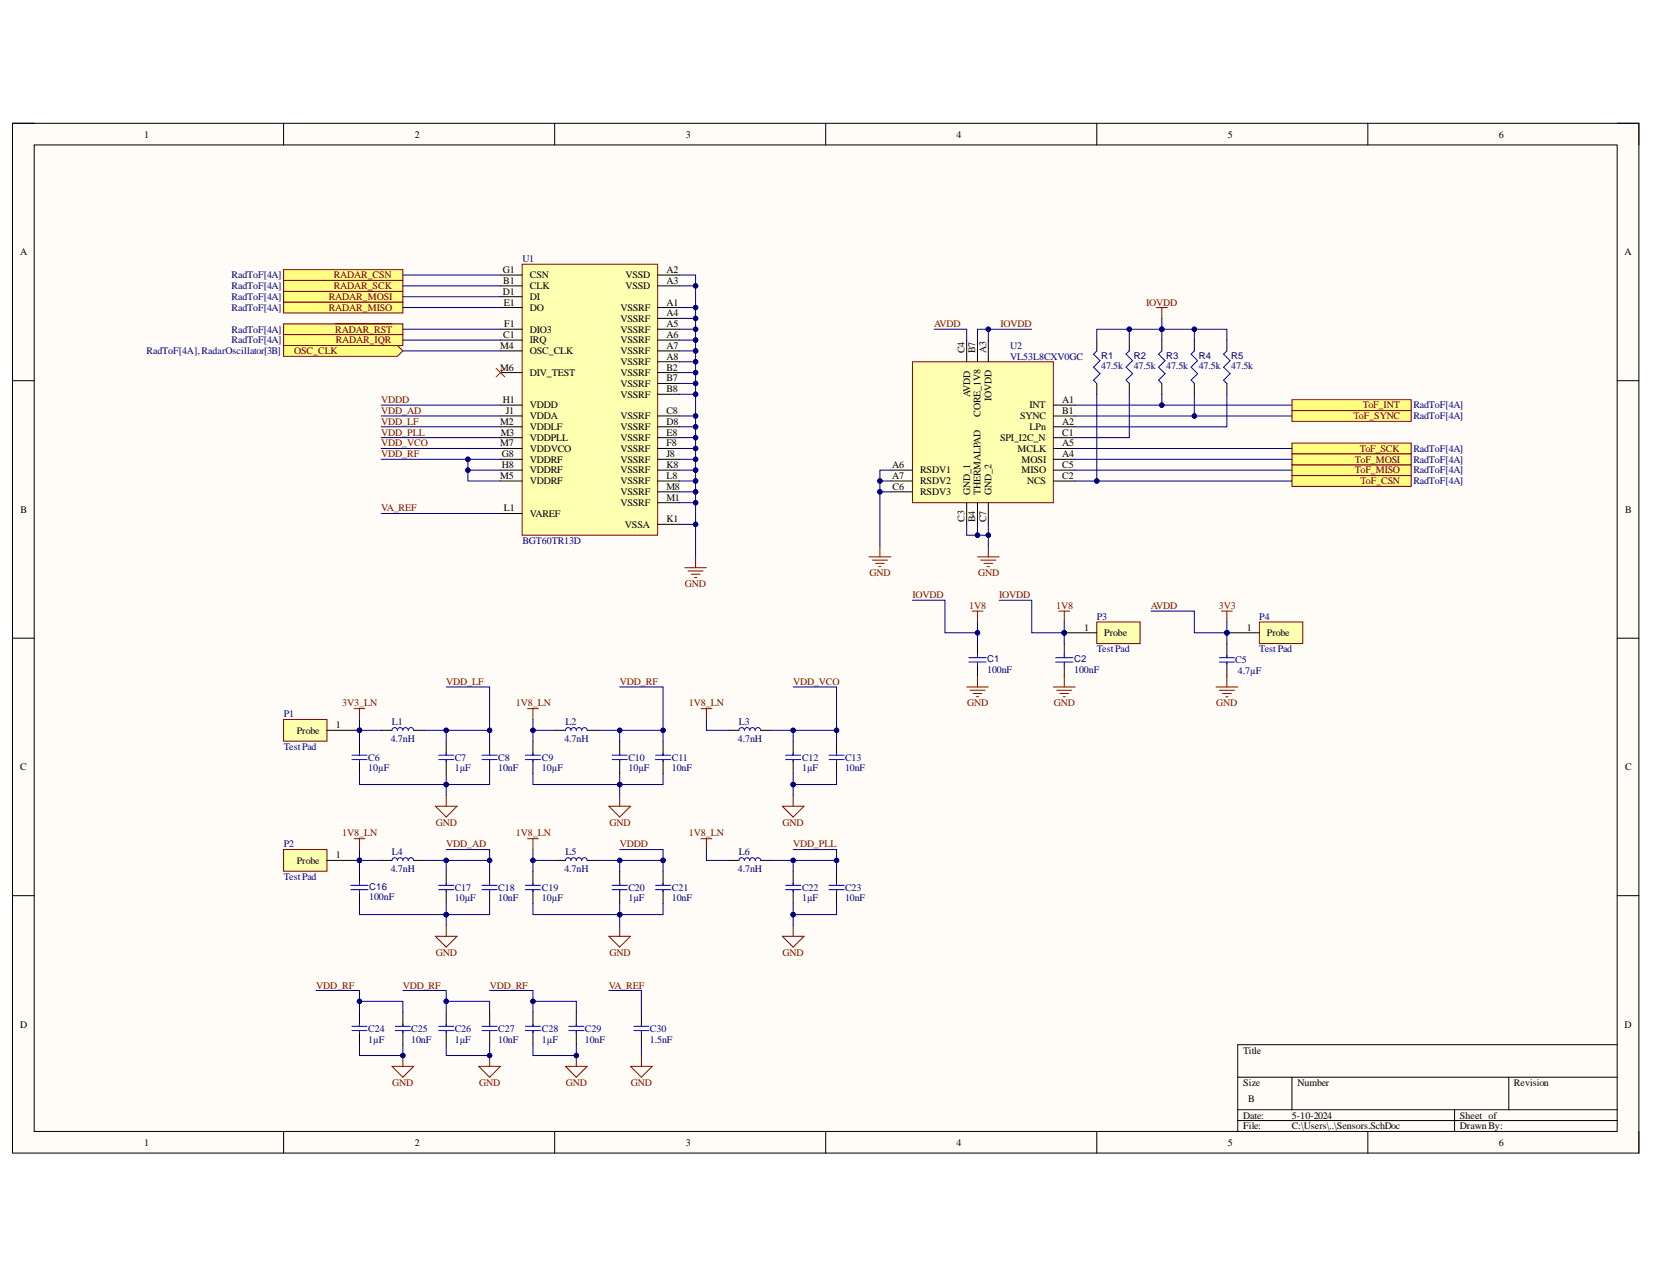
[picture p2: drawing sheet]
<svg xmlns="http://www.w3.org/2000/svg" width="279mm" height="216mm" viewBox="0 0 279 216" stroke-linecap="round" stroke-linejoin="round" font-family="sans-serif">
<defs><g id="words">
<g font-size="1.7">
<text x="24.3" y="23.2">1</text>
<text x="70.1" y="23.2">2</text>
<text x="115.9" y="23.2">3</text>
<text x="161.6" y="23.2">4</text>
<text x="207.4" y="23.2">5</text>
<text x="253.2" y="23.2">6</text>
<text x="3.4" y="43.1">A</text>
<text x="84.9" y="46.1">G1</text>
<text x="85" y="47.9">B1</text>
<text x="89.5" y="47">CSN</text>
<text x="105.6" y="47">VSSD</text>
<text x="112.6" y="46.1">A2</text>
<text x="112.6" y="47.9">A3</text>
<text x="274.4" y="43.1">A</text>
<text x="84.9" y="49.8">D1</text>
<text x="85.1" y="51.6">E1</text>
<text x="89.5" y="48.9">CLK</text>
<text x="89.5" y="50.7">DI</text>
<text x="89.5" y="52.5">DO</text>
<text x="104.8" y="52.5">VSSRF</text>
<text x="105.6" y="48.9">VSSD</text>
<text x="112.6" y="53.4">A4</text>
<text x="112.6" y="51.6">A1</text>
<text x="84.5" y="58.9">M4</text>
<text x="85" y="57.1">C1</text>
<text x="85.2" y="55.3">F1</text>
<text x="89.5" y="58">IRQ</text>
<text x="89.5" y="56.2">DIO3</text>
<text x="89.5" y="59.8">OSC_CLK</text>
<text x="104.8" y="54.3">VSSRF</text>
<text x="104.8" y="56.2">VSSRF</text>
<text x="104.8" y="58">VSSRF</text>
<text x="104.8" y="59.8">VSSRF</text>
<text x="112.6" y="55.3">A5</text>
<text x="112.6" y="57.1">A6</text>
<text x="112.6" y="58.9">A7</text>
<text x="162.9" y="59.7" transform="rotate(-90 162.9 59.7)">C4</text>
<text x="164.7" y="59.7" transform="rotate(-90 164.7 59.7)">B7</text>
<text x="166.6" y="59.7" transform="rotate(-90 166.6 59.7)">A3</text>
<text x="84.5" y="62.6">M6</text>
<text x="89.5" y="63.5">DIV_TEST</text>
<text x="104.8" y="61.7">VSSRF</text>
<text x="104.8" y="63.5">VSSRF</text>
<text x="104.8" y="65.3">VSSRF</text>
<text x="112.6" y="60.8">A8</text>
<text x="112.6" y="62.6">B2</text>
<text x="112.6" y="64.4">B7</text>
<text x="84.5" y="71.8">M2</text>
<text x="84.9" y="68.1">H1</text>
<text x="85.4" y="69.9">J1</text>
<text x="89.5" y="69">VDDD</text>
<text x="89.5" y="70.8">VDDA</text>
<text x="104.8" y="67.2">VSSRF</text>
<text x="104.8" y="70.8">VSSRF</text>
<text x="112.6" y="66.3">B8</text>
<text x="112.6" y="69.9">C8</text>
<text x="112.6" y="71.8">D8</text>
<text x="163.9" y="67.1" transform="rotate(-90 163.9 67.1)">AVDD</text>
<text x="165.7" y="70.4" transform="rotate(-90 165.7 70.4)">CORE_1V8</text>
<text x="167.5" y="67.7" transform="rotate(-90 167.5 67.7)">IOVDD</text>
<text x="172.3" y="70.8">SYNC</text>
<text x="173.9" y="69">INT</text>
<text x="179.4" y="68.1">A1</text>
<text x="179.4" y="71.8">A2</text>
<text x="179.4" y="69.9">B1</text>
<text x="84.5" y="75.4">M7</text>
<text x="84.6" y="73.6">M3</text>
<text x="84.8" y="77.2">G8</text>
<text x="89.5" y="72.7">VDDLF</text>
<text x="89.5" y="74.5">VDDPLL</text>
<text x="89.5" y="76.3">VDDVCO</text>
<text x="104.8" y="76.3">VSSRF</text>
<text x="104.8" y="74.5">VSSRF</text>
<text x="104.8" y="72.7">VSSRF</text>
<text x="112.6" y="77.2">J8</text>
<text x="112.6" y="75.4">F8</text>
<text x="112.6" y="73.6">E8</text>
<text x="168.9" y="74.5">SPI_I2C_N</text>
<text x="171.9" y="76.3">MCLK</text>
<text x="173.9" y="72.7">LPn</text>
<text x="179.4" y="77.2">A4</text>
<text x="179.4" y="75.4">A5</text>
<text x="179.4" y="73.6">C1</text>
<text x="84.5" y="80.9">M5</text>
<text x="84.8" y="79.1">H8</text>
<text x="89.5" y="81.8">VDDRF</text>
<text x="89.5" y="78.2">VDDRF</text>
<text x="89.5" y="80">VDDRF</text>
<text x="104.8" y="83.7">VSSRF</text>
<text x="104.8" y="81.8">VSSRF</text>
<text x="104.8" y="80">VSSRF</text>
<text x="104.8" y="78.2">VSSRF</text>
<text x="112.6" y="82.7">M8</text>
<text x="112.6" y="80.9">L8</text>
<text x="112.6" y="79.1">K8</text>
<text x="150.7" y="79.1">A6</text>
<text x="150.7" y="80.9">A7</text>
<text x="150.8" y="82.7">C6</text>
<text x="155.4" y="80">RSDV1</text>
<text x="155.4" y="81.8">RSDV2</text>
<text x="155.4" y="83.7">RSDV3</text>
<text x="163.9" y="83.7" transform="rotate(-90 163.9 83.7)">GND_1</text>
<text x="165.7" y="83.7" transform="rotate(-90 165.7 83.7)">THERMALPAD</text>
<text x="167.5" y="83.7" transform="rotate(-90 167.5 83.7)">GND_2</text>
<text x="172.6" y="78.2">MOSI</text>
<text x="172.6" y="80">MISO</text>
<text x="173.5" y="81.8">NCS</text>
<text x="179.4" y="80.9">C2</text>
<text x="179.4" y="79.1">C5</text>
<text x="3.5" y="86.6">B</text>
<text x="85.1" y="86.4">L1</text>
<text x="89.5" y="87.3">VAREF</text>
<text x="104.8" y="85.4">VSSRF</text>
<text x="105.6" y="89.2">VSSA</text>
<text x="112.6" y="84.6">M1</text>
<text x="112.6" y="88.2">K1</text>
<text x="162.9" y="88.1" transform="rotate(-90 162.9 88.1)">C3</text>
<text x="164.7" y="88.2" transform="rotate(-90 164.7 88.2)">B4</text>
<text x="166.6" y="88.2" transform="rotate(-90 166.6 88.2)">C7</text>
<text x="274.5" y="86.6">B</text>
<text x="183.1" y="106.6">1</text>
<text x="186.5" y="107.4">Probe</text>
<text x="210.6" y="106.6">1</text>
<text x="214" y="107.4">Probe</text>
<text x="50.1" y="124">Probe</text>
<text x="56.7" y="123.1">1</text>
<text x="3.4" y="130.1">C</text>
<text x="274.5" y="130.1">C</text>
<text x="50.1" y="146">Probe</text>
<text x="56.7" y="145">1</text>
<text x="3.4" y="173.6">D</text>
<text x="274.4" y="173.6">D</text>
<text x="210" y="178">Title</text>
<text x="210" y="183.5">Size</text>
<text x="219.2" y="183.5">Number</text>
<text x="255.7" y="183.5">Revision</text>
<text x="210" y="189">Date:</text>
<text x="210" y="190.7">File:</text>
<text x="210.9" y="186.2">B</text>
<text x="218.2" y="189">5-10-2024</text>
<text x="218.2" y="190.7">C:\Users\..\Sensors.SchDoc</text>
<text x="246.6" y="189">Sheet of</text>
<text x="246.6" y="190.7">DrawnBy:</text>
<text x="24.3" y="193.5">1</text>
<text x="70.1" y="193.5">2</text>
<text x="115.9" y="193.5">3</text>
<text x="161.6" y="193.5">4</text>
<text x="207.4" y="193.5">5</text>
<text x="253.2" y="193.5">6</text>
</g>
<g font-size="1.7" fill="#000080">
<text x="39.1" y="47">RadToF[4A]</text>
<text x="88.2" y="44.3">U1</text>
<text x="39.1" y="52.5">RadToF[4A]</text>
<text x="39.1" y="50.7">RadToF[4A]</text>
<text x="39.1" y="48.9">RadToF[4A]</text>
<text x="24.8" y="59.8">RadToF[4A],RadarOscillator[3B]</text>
<text x="39.1" y="56.2">RadToF[4A]</text>
<text x="39.1" y="58">RadToF[4A]</text>
<text x="170.6" y="58.9">U2</text>
<text x="170.6" y="60.8">VL53L8CXV0GC</text>
<text x="186" y="62.4">47.5k</text>
<text x="191.5" y="62.4">47.5k</text>
<text x="197" y="62.4">47.5k</text>
<text x="202.5" y="62.4">47.5k</text>
<text x="208" y="62.4">47.5k</text>
<text x="238.8" y="70.8">RadToF[4A]</text>
<text x="238.8" y="69">RadToF[4A]</text>
<text x="238.8" y="76.3">RadToF[4A]</text>
<text x="238.8" y="81.8">RadToF[4A]</text>
<text x="238.8" y="80">RadToF[4A]</text>
<text x="238.8" y="78.2">RadToF[4A]</text>
<text x="88.2" y="91.9">BGT60TR13D</text>
<text x="185.3" y="104.7">P3</text>
<text x="212.7" y="104.7">P4</text>
<text x="166.8" y="113.7">100nF</text>
<text x="181.5" y="113.7">100nF</text>
<text x="185.3" y="110.2">Test Pad</text>
<text x="208.7" y="112.1">C5</text>
<text x="209.1" y="113.8">4.7µF</text>
<text x="212.7" y="110.2">Test Pad</text>
<text x="47.9" y="121.2">P1</text>
<text x="66" y="125.4">4.7nH</text>
<text x="66.2" y="122.5">L1</text>
<text x="95.3" y="125.4">4.7nH</text>
<text x="95.5" y="122.5">L2</text>
<text x="124.7" y="125.4">4.7nH</text>
<text x="124.8" y="122.5">L3</text>
<text x="47.9" y="126.7">Test Pad</text>
<text x="62.2" y="130.3">10µF</text>
<text x="62.2" y="128.5">C6</text>
<text x="76.8" y="130.3">1µF</text>
<text x="76.8" y="128.5">C7</text>
<text x="84.2" y="130.3">10nF</text>
<text x="84.2" y="128.5">C8</text>
<text x="91.5" y="130.3">10µF</text>
<text x="91.5" y="128.5">C9</text>
<text x="106.2" y="130.3">10µF</text>
<text x="106.2" y="128.5">C10</text>
<text x="113.5" y="130.3">10nF</text>
<text x="113.5" y="128.5">C11</text>
<text x="135.5" y="130.3">1µF</text>
<text x="135.5" y="128.5">C12</text>
<text x="142.7" y="130.3">10nF</text>
<text x="142.7" y="128.5">C13</text>
<text x="47.9" y="143.2">P2</text>
<text x="47.9" y="148.7">Test Pad</text>
<text x="66" y="147.4">4.7nH</text>
<text x="66.2" y="144.4">L4</text>
<text x="95.3" y="147.4">4.7nH</text>
<text x="95.5" y="144.4">L5</text>
<text x="124.7" y="147.4">4.7nH</text>
<text x="124.8" y="144.4">L6</text>
<text x="62.4" y="152.1">100nF</text>
<text x="76.8" y="152.3">10µF</text>
<text x="76.8" y="150.5">C17</text>
<text x="84.2" y="152.3">10nF</text>
<text x="84.2" y="150.5">C18</text>
<text x="91.5" y="152.3">10µF</text>
<text x="91.5" y="150.5">C19</text>
<text x="106.2" y="152.3">1µF</text>
<text x="106.2" y="150.5">C20</text>
<text x="113.5" y="152.3">10nF</text>
<text x="113.5" y="150.5">C21</text>
<text x="135.5" y="152.3">1µF</text>
<text x="135.5" y="150.5">C22</text>
<text x="142.7" y="152.3">10nF</text>
<text x="142.7" y="150.5">C23</text>
<text x="62.2" y="176.1">1µF</text>
<text x="62.2" y="174.3">C24</text>
<text x="69.5" y="176.1">10nF</text>
<text x="69.5" y="174.3">C25</text>
<text x="76.8" y="176.1">1µF</text>
<text x="76.8" y="174.3">C26</text>
<text x="84.2" y="176.1">10nF</text>
<text x="84.2" y="174.3">C27</text>
<text x="91.5" y="176.1">1µF</text>
<text x="91.5" y="174.3">C28</text>
<text x="98.8" y="176.1">10nF</text>
<text x="98.8" y="174.3">C29</text>
<text x="109.8" y="176.1">1.5nF</text>
<text x="109.8" y="174.3">C30</text>
</g>
<g font-size="1.7" fill="#800000">
<text x="56.4" y="47">RADAR_CSN</text>
<text x="55.5" y="52.5">RADAR_MISO</text>
<text x="55.5" y="50.7">RADAR_MOSI</text>
<text x="56.4" y="48.9">RADAR_SCK</text>
<text x="193.6" y="51.6">IOVDD</text>
<text x="49.7" y="59.8">OSC_CLK</text>
<text x="56.6" y="56.2">RADAR_RST</text>
<text x="56.7" y="58">RADAR_IQR</text>
<text x="157.8" y="55.3">AVDD</text>
<text x="169" y="55.3">IOVDD</text>
<text x="64.4" y="68.1">VDDD</text>
<text x="64.4" y="69.9">VDD_AD</text>
<text x="64.4" y="71.8">VDD_LF</text>
<text x="228.6" y="70.8">ToF_SYNC</text>
<text x="230.2" y="69">ToF_INT</text>
<text x="64.4" y="73.6">VDD_PLL</text>
<text x="64.4" y="75.4">VDD_VCO</text>
<text x="64.4" y="77.2">VDD_RF</text>
<text x="229.7" y="76.3">ToF_SCK</text>
<text x="228.9" y="80">ToF_MISO</text>
<text x="228.9" y="78.2">ToF_MOSI</text>
<text x="229.8" y="81.8">ToF_CSN</text>
<text x="64.4" y="86.4">VA_REF</text>
<text x="115.7" y="99.2">GND</text>
<text x="146.9" y="97.4">GND</text>
<text x="154.2" y="101.1">IOVDD</text>
<text x="165.2" y="97.4">GND</text>
<text x="168.8" y="101.1">IOVDD</text>
<text x="163.7" y="102.9">1V8</text>
<text x="178.4" y="102.9">1V8</text>
<text x="194.4" y="102.9">AVDD</text>
<text x="205.9" y="102.9">3V3</text>
<text x="57.8" y="119.3">3V3_LN</text>
<text x="75.4" y="115.7">VDD_LF</text>
<text x="87.1" y="119.3">1V8_LN</text>
<text x="104.7" y="115.7">VDD_RF</text>
<text x="116.4" y="119.3">1V8_LN</text>
<text x="134" y="115.7">VDD_VCO</text>
<text x="163.4" y="119.3">GND</text>
<text x="178" y="119.3">GND</text>
<text x="205.5" y="119.3">GND</text>
<text x="57.8" y="141.3">1V8_LN</text>
<text x="73.6" y="139.5">GND</text>
<text x="75.4" y="143.2">VDD_AD</text>
<text x="87.1" y="141.3">1V8_LN</text>
<text x="102.9" y="139.5">GND</text>
<text x="104.7" y="143.2">VDDD</text>
<text x="116.4" y="141.3">1V8_LN</text>
<text x="132.2" y="139.5">GND</text>
<text x="134" y="143.2">VDD_PLL</text>
<text x="73.6" y="161.5">GND</text>
<text x="102.9" y="161.5">GND</text>
<text x="132.2" y="161.5">GND</text>
<text x="53.4" y="167">VDD_RF</text>
<text x="68" y="167">VDD_RF</text>
<text x="82.7" y="167">VDD_RF</text>
<text x="102.9" y="167">VA_REF</text>
<text x="66.3" y="183.5">GND</text>
<text x="81" y="183.5">GND</text>
<text x="95.6" y="183.5">GND</text>
<text x="106.6" y="183.5">GND</text>
</g>
<g font-size="1.6" fill="#000080">
<text x="186" y="60.6">R1</text>
<text x="191.5" y="60.6">R2</text>
<text x="197" y="60.6">R3</text>
<text x="202.5" y="60.6">R4</text>
<text x="208" y="60.6">R5</text>
<text x="166.8" y="111.9">C1</text>
<text x="181.5" y="111.9">C2</text>
<text x="62.4" y="150.3">C16</text>
</g>
</g></defs>
<path d="M2.1 20.8h274.7v174h-274.7z" fill-rule="evenodd" fill="#fffcf8"/>
<path d="M2.1 20.8h274.7v174h-274.7z" fill="none" stroke="#000" stroke-width=".17"/>
<path d="M5.8 24.5h267.4v166.6h-267.4z" fill-rule="evenodd" fill="#fffcf8"/>
<g fill="none" stroke="#000" stroke-width=".17">
<path d="M2.1 20.8h3.7M5.8 24.5h267.4v166.6h-267.4zM47.9 20.8v3.7M93.7 20.8v3.7M139.5 20.8v3.7M185.3 20.8v3.7M231.1 20.8v3.7M273.2 20.8h3.6v3.7M2.1 64.3h3.7M273.2 64.3h3.6M2.1 107.8h3.7M273.2 107.8h3.6"/>
<path d="M2.1 151.3h3.7M273.2 151.3h3.6M273.2 176.5h-64.1v14.6M47.9 191.1v3.7M93.7 191.1v3.7M139.5 191.1v3.7M185.3 191.1v3.7M209.1 182h64.1M209.1 187.5h64.1M209.1 189.3h64.1M218.2 182v5.5M231.1 191.1v3.7"/>
<path d="M245.7 187.5v3.6M254.9 182v5.5M276.8 191.1v3.7"/>
</g>
<path d="M88.2 44.6h22.9v45.8h-22.9z" fill-rule="evenodd" fill="#ffffb0"/>
<path d="M88.2 44.6h22.9v45.8h-22.9zM115.7 95.9h3.6M116.2 96.5h2.6M116.8 97h1.4M117.3 97.6h.4M117.5 94.1v1.8" fill="none" stroke="#800000" stroke-width=".17"/>
<g fill="none" stroke="#000" stroke-width=".17">
<path d="M84.5 46.5h3.7M84.5 48.3h3.7M84.5 55.6h3.7M84.5 57.5h3.7M84.5 59.3h3.7M84.5 52h3.7M84.5 50.1h3.7M111.1 46.5h3.7M111.1 48.3h3.7M111.1 53.8h3.7M111.1 55.6h3.7M111.1 57.5h3.7"/>
<path d="M111.1 59.3h3.7M111.1 52h3.7M84.5 62.9h3.7M84.5 70.3h3.7M84.5 79.4h3.7M84.5 77.6h3.7M84.5 75.8h3.7M84.5 73.9h3.7M84.5 72.1h3.7M84.5 68.4h3.7M111.1 61.1h3.7M111.1 62.9h3.7"/>
<path d="M111.1 64.8h3.7M111.1 66.6h3.7M111.1 70.3h3.7M111.1 79.4h3.7M111.1 77.6h3.7M111.1 75.8h3.7M111.1 73.9h3.7M111.1 72.1h3.7M84.5 81.3h3.7M84.5 86.7h3.7M111.1 84.9h3.7M111.1 83.1h3.7"/>
<path d="M111.1 81.3h3.7M111.1 88.6h3.7"/>
</g>
<path d="M83.8 62.2l1.5 1.5M85.3 62.2l-1.5 1.5" fill="none" stroke="#f00" stroke-width=".17"/>
<path d="M154.1 61.1h23.8v23.8h-23.8z" fill-rule="evenodd" fill="#ffffb0"/>
<g fill="none" stroke="#800000" stroke-width=".17">
<path d="M154.1 61.1h23.8v23.8h-23.8zM146.8 94.1h3.7M147.4 94.6h2.5M147.9 95.2h1.5M148.5 95.7h.3M148.6 92.2v1.9M165.1 94.1h3.7M165.7 94.6h2.5M166.2 95.2h1.5M166.8 95.7h.3M167 92.2v1.9M163.3 116.1h3.7"/>
<path d="M163.8 116.6h2.6M164.2 103.2h1.8M164.4 117.2h1.5M164.9 117.7h.4M165.1 103.2v1.9M165.1 114.2v1.9M177.9 116.1h3.7M178.5 116.6h2.6M178.9 103.2h1.8M179 117.2h1.5M179.6 117.7h.4M179.8 103.2v1.9"/>
<path d="M179.8 114.2v1.9M205.4 116.1h3.7M206 116.6h2.5M206.3 103.2h1.9M206.5 117.2h1.5M207.1 117.7h.3M207.2 103.2v1.9M207.2 114.2v1.9M68.1 178.3v1.8M66.2 180.1h3.7l-1.8 1.9z"/>
</g>
<g fill="none" stroke="#000" stroke-width=".17">
<path d="M163.3 57.5v3.6M165.1 57.5v3.6M167 57.5v3.6M185.3 57.5v1.8M190.8 57.5v1.8M196.3 57.5v1.8M201.8 57.5v1.8M207.2 57.5v1.8M150.5 79.4h3.6M177.9 68.4h3.7M177.9 72.1h3.7M177.9 77.6h3.7"/>
<path d="M177.9 75.8h3.7M177.9 79.4h3.7M177.9 70.3h3.7M177.9 73.9h3.7M185.3 64.8v1.8M190.8 64.8v1.8M196.3 64.8v1.8M201.8 64.8v1.8M207.2 64.8v1.8M150.5 81.3h3.6M150.5 83.1h3.6M163.3 84.9v3.7"/>
<path d="M165.1 84.9v3.7M167 84.9v3.7M177.9 81.3h3.7"/>
</g>
<path d="M185.3 59.3l-.6 .5 1.1 1.1-1.1 1.1 1.1 1.1-1.1 1.1 .6 .6M190.8 59.3l-.6 .5 1.1 1.1-1.1 1.1 1.1 1.1-1.1 1.1 .6 .6M196.3 59.3l-.6 .5 1.1 1.1-1.1 1.1 1.1 1.1-1.1 1.1 .6 .6M201.8 59.3l-.6 .5 1.1 1.1-1.1 1.1 1.1 1.1-1.1 1.1 .6 .6M207.2 59.3l-.5 .5 1.1 1.1-1.1 1.1 1.1 1.1-1.1 1.1 .5 .6" fill="none" stroke="#00f" stroke-width=".17"/>
<circle cx="68.1" cy="178.3" r=".37" fill="#000080"/>
<circle cx="68.1" cy="178.3" r=".37" fill="none" stroke="#000080" stroke-width=".17"/>
<path d="M82.7 178.3v1.8M108.4 178.3v1.8M80.9 180.1h3.6l-1.8 1.9zM106.5 180.1h3.7l-1.8 1.9z" fill="none" stroke="#800000" stroke-width=".17"/>
<circle cx="82.7" cy="178.3" r=".37" fill="#000080"/>
<circle cx="82.7" cy="178.3" r=".37" fill="none" stroke="#000080" stroke-width=".17"/>
<path d="M97.4 178.3v1.8M95.5 180.1h3.7l-1.8 1.9z" fill="none" stroke="#800000" stroke-width=".17"/>
<circle cx="97.4" cy="178.3" r=".37" fill="#000080"/>
<circle cx="97.4" cy="178.3" r=".37" fill="none" stroke="#000080" stroke-width=".17"/>
<g fill="none" stroke="#800000" stroke-width=".17">
<path d="M59.8 119.7h1.8M60.7 119.7v1.8M89.1 119.7h1.8M90 119.7v1.8M118.4 119.7h1.9M119.3 119.7v1.8M73.5 136.2h3.7l-1.8 1.8zM75.4 134.4v1.8M102.9 136.2h3.6l-1.8 1.8zM104.7 134.4v1.8M132.2 136.2h3.6l-1.8 1.8zM134 134.4v1.8"/>
<path d="M59.8 141.7h1.8M60.7 141.7v1.8M73.5 158.2h3.7l-1.8 1.8zM75.4 156.3v1.9M89.1 141.7h1.8M90 141.7v1.8M102.9 158.2h3.6l-1.8 1.8zM104.7 156.3v1.9M118.4 141.7h1.9M119.3 141.7v1.8M132.2 158.2h3.6l-1.8 1.8zM134 156.3v1.9"/>
</g>
<path d="M64.4 123.4h1.8M69.9 123.4h1.8M93.7 123.4h1.8M99.2 123.4h1.8M123 123.4h1.8M128.5 123.4h1.8M64.4 145.4h1.8M69.9 145.4h1.8M93.7 145.4h1.8M99.2 145.4h1.8M123 145.4h1.8M128.5 145.4h1.8" fill="none" stroke="#000" stroke-width=".17"/>
<path d="M66.2 123.4a.46 .46 0 0 1 .5-.5 .46 .46 0 0 1 .4 .5 .46 .46 0 0 1 .5-.5 .46 .46 0 0 1 .5 .5 .46 .46 0 0 1 .4-.5 .46 .46 0 0 1 .5 .5 .46 .46 0 0 1 .4-.5 .46 .46 0 0 1 .5 .5M95.5 123.4a.46 .46 0 0 1 .5-.5 .46 .46 0 0 1 .4 .5 .46 .46 0 0 1 .5-.5 .46 .46 0 0 1 .5 .5 .46 .46 0 0 1 .4-.5 .46 .46 0 0 1 .5 .5 .46 .46 0 0 1 .4-.5 .46 .46 0 0 1 .5 .5M124.8 123.4a.46 .46 0 0 1 .5-.5 .46 .46 0 0 1 .4 .5 .46 .46 0 0 1 .5-.5 .46 .46 0 0 1 .5 .5 .46 .46 0 0 1 .4-.5 .46 .46 0 0 1 .5 .5 .46 .46 0 0 1 .4-.5 .46 .46 0 0 1 .5 .5M66.2 145.4a.46 .46 0 0 1 .5-.5 .46 .46 0 0 1 .4 .5 .46 .46 0 0 1 .5-.5 .46 .46 0 0 1 .5 .5 .46 .46 0 0 1 .4-.5 .46 .46 0 0 1 .5 .5 .46 .46 0 0 1 .4-.5 .46 .46 0 0 1 .5 .5M95.5 145.4a.46 .46 0 0 1 .5-.5 .46 .46 0 0 1 .4 .5 .46 .46 0 0 1 .5-.5 .46 .46 0 0 1 .5 .5 .46 .46 0 0 1 .4-.5 .46 .46 0 0 1 .5 .5 .46 .46 0 0 1 .4-.5 .46 .46 0 0 1 .5 .5M124.8 145.4a.46 .46 0 0 1 .5-.5 .46 .46 0 0 1 .4 .5 .46 .46 0 0 1 .5-.5 .46 .46 0 0 1 .5 .5 .46 .46 0 0 1 .4-.5 .46 .46 0 0 1 .5 .5 .46 .46 0 0 1 .4-.5 .46 .46 0 0 1 .5 .5" fill="none" stroke="#00f" stroke-width=".17"/>
<path d="M47.9 54.7h20.2v1.8h-20.2z" fill-rule="evenodd" fill="#ffff80"/>
<path d="M47.9 54.7h20.2v1.8h-20.2zM56.6 54.7h9.6" fill="none" stroke="#800000" stroke-width=".17"/>
<path d="M47.9 56.5h20.2v1.9h-20.2z" fill-rule="evenodd" fill="#ffff80"/>
<path d="M47.9 56.5h20.2v1.9h-20.2z" fill="none" stroke="#800000" stroke-width=".17"/>
<path d="M47.9 45.5h20.2v1.9h-20.2z" fill-rule="evenodd" fill="#ffff80"/>
<path d="M47.9 45.5h20.2v1.9h-20.2z" fill="none" stroke="#800000" stroke-width=".17"/>
<path d="M218.2 69.4h20.2v1.8h-20.2z" fill-rule="evenodd" fill="#ffff80"/>
<path d="M218.2 69.4h20.2v1.8h-20.2z" fill="none" stroke="#800000" stroke-width=".17"/>
<path d="M218.2 67.5h20.2v1.9h-20.2z" fill-rule="evenodd" fill="#ffff80"/>
<path d="M218.2 67.5h20.2v1.9h-20.2z" fill="none" stroke="#800000" stroke-width=".17"/>
<path d="M218.2 80.3h20.2v1.9h-20.2z" fill-rule="evenodd" fill="#ffff80"/>
<path d="M218.2 80.3h20.2v1.9h-20.2z" fill="none" stroke="#800000" stroke-width=".17"/>
<path d="M218.2 74.9h20.2v1.8h-20.2z" fill-rule="evenodd" fill="#ffff80"/>
<path d="M218.2 74.9h20.2v1.8h-20.2z" fill="none" stroke="#800000" stroke-width=".17"/>
<path d="M218.2 78.5h20.2v1.8h-20.2z" fill-rule="evenodd" fill="#ffff80"/>
<path d="M218.2 78.5h20.2v1.8h-20.2z" fill="none" stroke="#800000" stroke-width=".17"/>
<path d="M218.2 76.7h20.2v1.8h-20.2z" fill-rule="evenodd" fill="#ffff80"/>
<path d="M218.2 76.7h20.2v1.8h-20.2z" fill="none" stroke="#800000" stroke-width=".17"/>
<path d="M47.9 51h20.2v1.9h-20.2z" fill-rule="evenodd" fill="#ffff80"/>
<path d="M47.9 51h20.2v1.9h-20.2z" fill="none" stroke="#800000" stroke-width=".17"/>
<path d="M47.9 49.2h20.2v1.8h-20.2z" fill-rule="evenodd" fill="#ffff80"/>
<path d="M47.9 49.2h20.2v1.8h-20.2z" fill="none" stroke="#800000" stroke-width=".17"/>
<path d="M47.9 47.4h20.2v1.8h-20.2z" fill-rule="evenodd" fill="#ffff80"/>
<path d="M47.9 47.4h20.2v1.8h-20.2z" fill="none" stroke="#800000" stroke-width=".17"/>
<path d="M47.9 58.4h19.2l1 .9-1 .9h-19.2z" fill-rule="evenodd" fill="#ffff80"/>
<path d="M47.9 58.4h19.2l1 .9-1 .9h-19.2zM195.3 52h1.9M196.3 52v1.8" fill="none" stroke="#800000" stroke-width=".17"/>
<g fill="none" stroke="#000" stroke-width=".17">
<path d="M165.1 108.7v1.9M165.1 112.4v1.8M179.8 108.7v1.9M179.8 112.4v1.8M207.2 108.7v2.4M207.2 111.8v2.4M60.7 125.2v2.4M60.7 128.3v2.4M75.4 125.2v2.4M75.4 128.3v2.4M82.7 125.2v2.4M82.7 128.3v2.4"/>
<path d="M90 125.2v2.4M90 128.3v2.4M104.7 125.2v2.4M104.7 128.3v2.4M112 125.2v2.4M112 128.3v2.4M134 125.2v2.4M134 128.3v2.4M141.3 125.2v2.4M141.3 128.3v2.4M60.7 147.2v1.8M60.7 150.8v1.9"/>
<path d="M75.4 147.2v2.4M75.4 150.3v2.4M82.7 147.2v2.4M82.7 150.3v2.4M90 147.2v2.4M90 150.3v2.4M104.7 147.2v2.4M104.7 150.3v2.4M112 147.2v2.4M112 150.3v2.4M134 147.2v2.4M134 150.3v2.4"/>
<path d="M141.3 147.2v2.4M141.3 150.3v2.4M60.7 171v2.4M60.7 174.1v2.4M68.1 171v2.4M68.1 174.1v2.4M75.4 171v2.4M75.4 174.1v2.4M82.7 171v2.4M82.7 174.1v2.4M90 171v2.4M90 174.1v2.4"/>
<path d="M97.4 171v2.4M97.4 174.1v2.4M108.4 171v2.4M108.4 174.1v2.4"/>
</g>
<g fill="none" stroke="#00f" stroke-width=".17">
<path d="M163.7 111.1h2.9M163.7 111.8h2.9M165.1 110.6v.5M165.1 111.8v.6M178.3 111.1h2.9M178.3 111.8h2.9M179.8 110.6v.5M179.8 111.8v.6M206 111.1h2.5M206 111.8h2.5M207.2 110.7v.4M207.2 111.8v.4"/>
<path d="M59.4 127.6h2.6M59.4 128.3h2.6M60.7 127.2v.4M60.7 128.3v.4M74.1 127.6h2.6M74.1 128.3h2.6M75.4 127.2v.4M75.4 128.3v.4M81.4 127.6h2.6M81.4 128.3h2.6M82.7 127.2v.4M82.7 128.3v.4"/>
<path d="M88.7 127.6h2.6M88.7 128.3h2.6M90 127.2v.4M90 128.3v.4M103.4 127.6h2.6M103.4 128.3h2.6M104.7 127.2v.4M104.7 128.3v.4M110.7 127.6h2.6M110.7 128.3h2.6M112 127.2v.4M112 128.3v.4"/>
<path d="M132.7 127.6h2.6M132.7 128.3h2.6M134 127.2v.4M134 128.3v.4M140 127.6h2.6M140 128.3h2.6M141.3 127.2v.4M141.3 128.3v.4M59.3 149.6h2.9M59.3 150.3h2.9M60.7 149v.6M60.7 150.3v.5"/>
<path d="M74.1 149.6h2.6M74.1 150.3h2.6M75.4 149.2v.4M75.4 150.3v.4M81.4 149.6h2.6M81.4 150.3h2.6M82.7 149.2v.4M82.7 150.3v.4M88.7 149.6h2.6M88.7 150.3h2.6M90 149.2v.4M90 150.3v.4"/>
<path d="M103.4 149.6h2.6M103.4 150.3h2.6M104.7 149.2v.4M104.7 150.3v.4M110.7 149.6h2.6M110.7 150.3h2.6M112 149.2v.4M112 150.3v.4M132.7 149.6h2.6M132.7 150.3h2.6M134 149.2v.4M134 150.3v.4"/>
<path d="M140 149.6h2.6M140 150.3h2.6M141.3 149.2v.4M141.3 150.3v.4M59.4 173.4h2.6M59.4 174.1h2.6M60.7 173v.4M60.7 174.1v.4M66.8 173.4h2.5M66.8 174.1h2.5M68.1 173v.4M68.1 174.1v.4"/>
<path d="M74.1 173.4h2.6M74.1 174.1h2.6M75.4 173v.4M75.4 174.1v.4M81.4 173.4h2.6M81.4 174.1h2.6M82.7 173v.4M82.7 174.1v.4M88.8 173.4h2.5M88.8 174.1h2.5M90 173v.4M90 174.1v.4"/>
<path d="M96.1 173.4h2.5M96.1 174.1h2.5M97.4 173v.4M97.4 174.1v.4M107.1 173.4h2.5M107.1 174.1h2.5M108.4 173v.4M108.4 174.1v.4"/>
</g>
<circle cx="60.7" cy="123.4" r=".37" fill="#000080"/>
<circle cx="60.7" cy="123.4" r=".37" fill="none" stroke="#000080" stroke-width=".17"/>
<path d="M47.9 121.5h7.3v3.7h-7.3z" fill-rule="evenodd" fill="#ffffb0"/>
<path d="M47.9 121.5h7.3v3.7h-7.3z" fill="none" stroke="#800000" stroke-width=".17"/>
<path d="M55.2 123.4h5.5" fill="none" stroke="#000" stroke-width=".17"/>
<circle cx="60.7" cy="123.4" r=".37" fill="#000080"/>
<circle cx="60.7" cy="123.4" r=".37" fill="none" stroke="#000080" stroke-width=".17"/>
<circle cx="60.7" cy="145.4" r=".37" fill="#000080"/>
<circle cx="60.7" cy="145.4" r=".37" fill="none" stroke="#000080" stroke-width=".17"/>
<path d="M47.9 143.5h7.3v3.7h-7.3z" fill-rule="evenodd" fill="#ffffb0"/>
<path d="M47.9 143.5h7.3v3.7h-7.3z" fill="none" stroke="#800000" stroke-width=".17"/>
<path d="M55.2 145.4h5.5" fill="none" stroke="#000" stroke-width=".17"/>
<circle cx="60.7" cy="145.4" r=".37" fill="#000080"/>
<circle cx="60.7" cy="145.4" r=".37" fill="none" stroke="#000080" stroke-width=".17"/>
<circle cx="207.3" cy="106.9" r=".37" fill="#000080"/>
<circle cx="207.3" cy="106.9" r=".37" fill="none" stroke="#000080" stroke-width=".17"/>
<path d="M212.7 105.1h7.4v3.6h-7.4z" fill-rule="evenodd" fill="#ffffb0"/>
<path d="M212.7 105.1h7.4v3.6h-7.4z" fill="none" stroke="#800000" stroke-width=".17"/>
<path d="M207.2 106.9h5.5" fill="none" stroke="#000" stroke-width=".17"/>
<circle cx="207.3" cy="106.9" r=".37" fill="#000080"/>
<circle cx="207.3" cy="106.9" r=".37" fill="none" stroke="#000080" stroke-width=".17"/>
<circle cx="179.8" cy="106.9" r=".37" fill="#000080"/>
<circle cx="179.8" cy="106.9" r=".37" fill="none" stroke="#000080" stroke-width=".17"/>
<path d="M185.3 105.1h7.3v3.6h-7.3z" fill-rule="evenodd" fill="#ffffb0"/>
<path d="M185.3 105.1h7.3v3.6h-7.3z" fill="none" stroke="#800000" stroke-width=".17"/>
<path d="M179.8 106.9h5.5" fill="none" stroke="#000" stroke-width=".17"/>
<circle cx="179.8" cy="106.9" r=".37" fill="#000080"/>
<g fill="none" stroke="#000080" stroke-width=".17">
<path d="M114.8 88.6h2.7"/>
<circle cx="179.8" cy="106.9" r=".37"/>
</g>
<circle cx="117.5" cy="88.6" r=".37" fill="#000080"/>
<g fill="none" stroke="#000080" stroke-width=".17">
<path d="M114.8 84.9h2.7"/>
<circle cx="117.5" cy="88.6" r=".37"/>
</g>
<circle cx="117.5" cy="84.9" r=".37" fill="#000080"/>
<g fill="none" stroke="#000080" stroke-width=".17">
<path d="M114.8 83.1h2.7"/>
<circle cx="117.5" cy="84.9" r=".37"/>
</g>
<circle cx="117.5" cy="83.1" r=".37" fill="#000080"/>
<g fill="none" stroke="#000080" stroke-width=".17">
<path d="M114.8 81.3h2.7"/>
<circle cx="117.5" cy="83.1" r=".37"/>
</g>
<circle cx="117.5" cy="81.3" r=".37" fill="#000080"/>
<g fill="none" stroke="#000080" stroke-width=".17">
<path d="M114.8 79.4h2.7"/>
<circle cx="117.5" cy="81.3" r=".37"/>
</g>
<circle cx="117.5" cy="79.4" r=".37" fill="#000080"/>
<g fill="none" stroke="#000080" stroke-width=".17">
<path d="M114.8 77.6h2.7"/>
<circle cx="117.5" cy="79.4" r=".37"/>
</g>
<circle cx="117.5" cy="77.6" r=".37" fill="#000080"/>
<g fill="none" stroke="#000080" stroke-width=".17">
<path d="M114.8 75.8h2.7"/>
<circle cx="117.5" cy="77.6" r=".37"/>
</g>
<circle cx="117.5" cy="75.8" r=".37" fill="#000080"/>
<g fill="none" stroke="#000080" stroke-width=".17">
<path d="M114.8 73.9h2.7"/>
<circle cx="117.5" cy="75.8" r=".37"/>
</g>
<circle cx="117.5" cy="73.9" r=".37" fill="#000080"/>
<g fill="none" stroke="#000080" stroke-width=".17">
<path d="M114.8 72.1h2.7"/>
<circle cx="117.5" cy="73.9" r=".37"/>
</g>
<circle cx="117.5" cy="72.1" r=".37" fill="#000080"/>
<g fill="none" stroke="#000080" stroke-width=".17">
<path d="M114.8 70.3h2.7"/>
<circle cx="117.5" cy="72.1" r=".37"/>
</g>
<circle cx="117.5" cy="70.3" r=".37" fill="#000080"/>
<g fill="none" stroke="#000080" stroke-width=".17">
<path d="M114.8 48.3h2.7"/>
<circle cx="117.5" cy="70.3" r=".37"/>
</g>
<circle cx="117.5" cy="48.3" r=".37" fill="#000080"/>
<g fill="none" stroke="#000080" stroke-width=".17">
<path d="M114.8 52h2.7"/>
<circle cx="117.5" cy="48.3" r=".37"/>
</g>
<circle cx="117.5" cy="52" r=".37" fill="#000080"/>
<g fill="none" stroke="#000080" stroke-width=".17">
<path d="M114.8 53.8h2.7"/>
<circle cx="117.5" cy="52" r=".37"/>
</g>
<circle cx="117.5" cy="53.8" r=".37" fill="#000080"/>
<g fill="none" stroke="#000080" stroke-width=".17">
<path d="M114.8 55.6h2.7"/>
<circle cx="117.5" cy="53.8" r=".37"/>
</g>
<circle cx="117.5" cy="55.6" r=".37" fill="#000080"/>
<g fill="none" stroke="#000080" stroke-width=".17">
<path d="M114.8 57.5h2.7"/>
<circle cx="117.5" cy="55.6" r=".37"/>
</g>
<circle cx="117.5" cy="57.5" r=".37" fill="#000080"/>
<g fill="none" stroke="#000080" stroke-width=".17">
<path d="M114.8 59.3h2.7"/>
<circle cx="117.5" cy="57.5" r=".37"/>
</g>
<circle cx="117.5" cy="59.3" r=".37" fill="#000080"/>
<g fill="none" stroke="#000080" stroke-width=".17">
<path d="M114.8 61.1h2.7"/>
<circle cx="117.5" cy="59.3" r=".37"/>
</g>
<circle cx="117.5" cy="61.1" r=".37" fill="#000080"/>
<g fill="none" stroke="#000080" stroke-width=".17">
<path d="M114.8 62.9h2.7"/>
<circle cx="117.5" cy="61.1" r=".37"/>
</g>
<circle cx="117.5" cy="62.9" r=".37" fill="#000080"/>
<g fill="none" stroke="#000080" stroke-width=".17">
<path d="M114.8 64.8h2.7"/>
<circle cx="117.5" cy="62.9" r=".37"/>
</g>
<circle cx="117.5" cy="64.8" r=".37" fill="#000080"/>
<g fill="none" stroke="#000080" stroke-width=".17">
<path d="M114.8 66.6h2.7"/>
<circle cx="117.5" cy="64.8" r=".37"/>
</g>
<circle cx="117.5" cy="66.6" r=".37" fill="#000080"/>
<g fill="none" stroke="#000080" stroke-width=".17">
<path d="M64.4 68.4h20.1M64.4 70.3h20.1M64.4 72.1h20.1M64.4 73.9h20.1M64.4 75.8h20.1M79 77.6v1.8h5.5M64.4 86.7h20.1"/>
<circle cx="117.5" cy="66.6" r=".37"/>
</g>
<circle cx="79" cy="77.6" r=".37" fill="#000080"/>
<circle cx="79" cy="77.6" r=".37" fill="none" stroke="#000080" stroke-width=".17"/>
<circle cx="79" cy="79.4" r=".37" fill="#000080"/>
<g fill="none" stroke="#000080" stroke-width=".17">
<path d="M79 79.4v1.9h5.5"/>
<circle cx="79" cy="79.4" r=".37"/>
</g>
<circle cx="79" cy="79.4" r=".37" fill="#000080"/>
<g fill="none" stroke="#000080" stroke-width=".17">
<path d="M68.1 59.3h16.4M181.6 75.8h36.6M181.6 77.6h36.6M148.6 81.3h1.9"/>
<circle cx="79" cy="79.4" r=".37"/>
</g>
<circle cx="148.6" cy="81.3" r=".37" fill="#000080"/>
<g fill="none" stroke="#000080" stroke-width=".17">
<path d="M148.6 83.1h1.9"/>
<circle cx="148.6" cy="81.3" r=".37"/>
</g>
<circle cx="148.6" cy="83.1" r=".37" fill="#000080"/>
<g fill="none" stroke="#000080" stroke-width=".17">
<path d="M185.3 66.6v14.7"/>
<circle cx="148.6" cy="83.1" r=".37"/>
</g>
<circle cx="185.3" cy="81.3" r=".37" fill="#000080"/>
<g fill="none" stroke="#000080" stroke-width=".17">
<path d="M196.3 66.6v1.8"/>
<circle cx="185.3" cy="81.3" r=".37"/>
</g>
<circle cx="196.3" cy="68.4" r=".37" fill="#000080"/>
<g fill="none" stroke="#000080" stroke-width=".17">
<path d="M201.8 66.6v3.7"/>
<circle cx="196.3" cy="68.4" r=".37"/>
</g>
<circle cx="201.8" cy="70.3" r=".36" fill="#000080"/>
<g fill="none" stroke="#000080" stroke-width=".17">
<path d="M190.8 55.6v1.9"/>
<circle cx="201.8" cy="70.3" r=".36"/>
</g>
<circle cx="190.8" cy="55.6" r=".37" fill="#000080"/>
<g fill="none" stroke="#000080" stroke-width=".17">
<path d="M196.3 55.6v1.9"/>
<circle cx="190.8" cy="55.6" r=".37"/>
</g>
<circle cx="196.3" cy="55.6" r=".37" fill="#000080"/>
<g fill="none" stroke="#000080" stroke-width=".17">
<path d="M201.8 55.6v1.9"/>
<circle cx="196.3" cy="55.6" r=".37"/>
</g>
<circle cx="201.8" cy="55.6" r=".36" fill="#000080"/>
<g fill="none" stroke="#000080" stroke-width=".17">
<path d="M196.3 53.8v1.8"/>
<circle cx="201.8" cy="55.6" r=".36"/>
</g>
<circle cx="196.3" cy="55.6" r=".37" fill="#000080"/>
<g fill="none" stroke="#000080" stroke-width=".17">
<path d="M190.8 66.6v7.3h-9.2M207.2 66.6v5.5h-25.6M165.1 105.1v3.6"/>
<circle cx="196.3" cy="55.6" r=".37"/>
</g>
<circle cx="165.1" cy="106.9" r=".37" fill="#000080"/>
<g fill="none" stroke="#000080" stroke-width=".17">
<path d="M179.8 105.1v3.6"/>
<circle cx="165.1" cy="106.9" r=".37"/>
</g>
<circle cx="179.8" cy="106.9" r=".37" fill="#000080"/>
<g fill="none" stroke="#000080" stroke-width=".17">
<path d="M181.6 81.3h36.6"/>
<circle cx="179.8" cy="106.9" r=".37"/>
</g>
<circle cx="185.3" cy="81.3" r=".37" fill="#000080"/>
<g fill="none" stroke="#000080" stroke-width=".17">
<path d="M181.6 70.3h36.6"/>
<circle cx="185.3" cy="81.3" r=".37"/>
</g>
<circle cx="201.8" cy="70.3" r=".36" fill="#000080"/>
<g fill="none" stroke="#000080" stroke-width=".17">
<path d="M181.6 68.4h36.6"/>
<circle cx="201.8" cy="70.3" r=".36"/>
</g>
<circle cx="196.3" cy="68.4" r=".37" fill="#000080"/>
<g fill="none" stroke="#000080" stroke-width=".17">
<path d="M185.3 57.5v-1.9h21.9v1.9"/>
<circle cx="196.3" cy="68.4" r=".37"/>
</g>
<circle cx="190.8" cy="55.6" r=".37" fill="#000080"/>
<circle cx="190.8" cy="55.6" r=".37" fill="none" stroke="#000080" stroke-width=".17"/>
<circle cx="196.3" cy="55.6" r=".37" fill="#000080"/>
<circle cx="196.3" cy="55.6" r=".37" fill="none" stroke="#000080" stroke-width=".17"/>
<circle cx="201.8" cy="55.6" r=".36" fill="#000080"/>
<g fill="none" stroke="#000080" stroke-width=".17">
<path d="M167 88.6v3.6"/>
<circle cx="201.8" cy="55.6" r=".36"/>
</g>
<circle cx="167" cy="90.4" r=".37" fill="#000080"/>
<g fill="none" stroke="#000080" stroke-width=".17">
<path d="M165.1 88.6v1.8"/>
<circle cx="167" cy="90.4" r=".37"/>
</g>
<circle cx="165.1" cy="90.4" r=".37" fill="#000080"/>
<g fill="none" stroke="#000080" stroke-width=".17">
<path d="M181.6 79.4h36.6M163.3 88.6v1.8h3.7"/>
<circle cx="165.1" cy="90.4" r=".37"/>
</g>
<circle cx="165.1" cy="90.4" r=".37" fill="#000080"/>
<circle cx="165.1" cy="90.4" r=".37" fill="none" stroke="#000080" stroke-width=".17"/>
<circle cx="167" cy="90.4" r=".37" fill="#000080"/>
<g fill="none" stroke="#000080" stroke-width=".17">
<path d="M150.5 79.4h-1.9v12.8"/>
<circle cx="167" cy="90.4" r=".37"/>
</g>
<circle cx="148.6" cy="81.3" r=".37" fill="#000080"/>
<circle cx="148.6" cy="81.3" r=".37" fill="none" stroke="#000080" stroke-width=".17"/>
<circle cx="148.6" cy="83.1" r=".37" fill="#000080"/>
<g fill="none" stroke="#000080" stroke-width=".17">
<path d="M60.7 171v-1.8h7.4v1.8"/>
<circle cx="148.6" cy="83.1" r=".37"/>
</g>
<circle cx="60.7" cy="169.2" r=".37" fill="#000080"/>
<g fill="none" stroke="#000080" stroke-width=".17">
<path d="M60.7 176.5v1.8h7.4v-1.8M108.4 176.5v1.8"/>
<circle cx="60.7" cy="169.2" r=".37"/>
</g>
<circle cx="68.1" cy="178.3" r=".37" fill="#000080"/>
<g fill="none" stroke="#000080" stroke-width=".17">
<path d="M75.4 171v-1.8h7.3v1.8"/>
<circle cx="68.1" cy="178.3" r=".37"/>
</g>
<circle cx="75.4" cy="169.2" r=".37" fill="#000080"/>
<g fill="none" stroke="#000080" stroke-width=".17">
<path d="M75.4 176.5v1.8h7.3v-1.8"/>
<circle cx="75.4" cy="169.2" r=".37"/>
</g>
<circle cx="82.7" cy="178.3" r=".37" fill="#000080"/>
<g fill="none" stroke="#000080" stroke-width=".17">
<path d="M90 171v-1.8h7.4v1.8"/>
<circle cx="82.7" cy="178.3" r=".37"/>
</g>
<circle cx="90" cy="169.2" r=".37" fill="#000080"/>
<g fill="none" stroke="#000080" stroke-width=".17">
<path d="M90 176.5v1.8h7.4v-1.8"/>
<circle cx="90" cy="169.2" r=".37"/>
</g>
<circle cx="97.4" cy="178.3" r=".37" fill="#000080"/>
<g fill="none" stroke="#000080" stroke-width=".17">
<path d="M60.7 123.4h3.7"/>
<circle cx="97.4" cy="178.3" r=".37"/>
</g>
<circle cx="60.7" cy="123.4" r=".37" fill="#000080"/>
<g fill="none" stroke="#000080" stroke-width=".17">
<path d="M71.7 123.4h3.7v1.8"/>
<circle cx="60.7" cy="123.4" r=".37"/>
</g>
<circle cx="75.4" cy="123.4" r=".37" fill="#000080"/>
<g fill="none" stroke="#000080" stroke-width=".17">
<path d="M75.4 123.4h7.3v1.8"/>
<circle cx="75.4" cy="123.4" r=".37"/>
</g>
<circle cx="75.4" cy="123.4" r=".37" fill="#000080"/>
<circle cx="75.4" cy="123.4" r=".37" fill="none" stroke="#000080" stroke-width=".17"/>
<circle cx="82.7" cy="123.4" r=".37" fill="#000080"/>
<g fill="none" stroke="#000080" stroke-width=".17">
<path d="M60.7 130.7v1.8h22v-1.8"/>
<circle cx="82.7" cy="123.4" r=".37"/>
</g>
<circle cx="75.4" cy="132.5" r=".37" fill="#000080"/>
<g fill="none" stroke="#000080" stroke-width=".17">
<path d="M75.4 130.7v1.8"/>
<circle cx="75.4" cy="132.5" r=".37"/>
</g>
<circle cx="75.4" cy="132.5" r=".37" fill="#000080"/>
<g fill="none" stroke="#000080" stroke-width=".17">
<path d="M75.4 132.5v1.9"/>
<circle cx="75.4" cy="132.5" r=".37"/>
</g>
<circle cx="75.4" cy="132.5" r=".37" fill="#000080"/>
<g fill="none" stroke="#000080" stroke-width=".17">
<path d="M90 121.5v3.7"/>
<circle cx="75.4" cy="132.5" r=".37"/>
</g>
<circle cx="90" cy="123.4" r=".37" fill="#000080"/>
<g fill="none" stroke="#000080" stroke-width=".17">
<path d="M90 123.4h3.7"/>
<circle cx="90" cy="123.4" r=".37"/>
</g>
<circle cx="90" cy="123.4" r=".37" fill="#000080"/>
<g fill="none" stroke="#000080" stroke-width=".17">
<path d="M104.7 123.4h7.3v1.8"/>
<circle cx="90" cy="123.4" r=".37"/>
</g>
<circle cx="104.7" cy="123.4" r=".37" fill="#000080"/>
<circle cx="104.7" cy="123.4" r=".37" fill="none" stroke="#000080" stroke-width=".17"/>
<circle cx="112" cy="123.4" r=".37" fill="#000080"/>
<g fill="none" stroke="#000080" stroke-width=".17">
<path d="M90 130.7v1.8h22v-1.8"/>
<circle cx="112" cy="123.4" r=".37"/>
</g>
<circle cx="104.7" cy="132.5" r=".37" fill="#000080"/>
<g fill="none" stroke="#000080" stroke-width=".17">
<path d="M104.7 130.7v1.8"/>
<circle cx="104.7" cy="132.5" r=".37"/>
</g>
<circle cx="104.7" cy="132.5" r=".37" fill="#000080"/>
<g fill="none" stroke="#000080" stroke-width=".17">
<path d="M104.7 132.5v1.9"/>
<circle cx="104.7" cy="132.5" r=".37"/>
</g>
<circle cx="104.7" cy="132.5" r=".37" fill="#000080"/>
<g fill="none" stroke="#000080" stroke-width=".17">
<path d="M134 123.4h7.3v1.8"/>
<circle cx="104.7" cy="132.5" r=".37"/>
</g>
<circle cx="134" cy="123.4" r=".36" fill="#000080"/>
<circle cx="134" cy="123.4" r=".36" fill="none" stroke="#000080" stroke-width=".17"/>
<circle cx="141.3" cy="123.4" r=".36" fill="#000080"/>
<g fill="none" stroke="#000080" stroke-width=".17">
<path d="M134 130.7v1.8"/>
<circle cx="141.3" cy="123.4" r=".36"/>
</g>
<circle cx="134" cy="132.5" r=".37" fill="#000080"/>
<g fill="none" stroke="#000080" stroke-width=".17">
<path d="M134 132.5v1.9"/>
<circle cx="134" cy="132.5" r=".37"/>
</g>
<circle cx="134" cy="132.5" r=".37" fill="#000080"/>
<g fill="none" stroke="#000080" stroke-width=".17">
<path d="M141.3 130.7v1.8h-7.3"/>
<circle cx="134" cy="132.5" r=".37"/>
</g>
<circle cx="134" cy="132.5" r=".37" fill="#000080"/>
<g fill="none" stroke="#000080" stroke-width=".17">
<path d="M60.7 143.5v3.7"/>
<circle cx="134" cy="132.5" r=".37"/>
</g>
<circle cx="60.7" cy="145.4" r=".37" fill="#000080"/>
<g fill="none" stroke="#000080" stroke-width=".17">
<path d="M75.4 145.4h7.3v1.8"/>
<circle cx="60.7" cy="145.4" r=".37"/>
</g>
<circle cx="75.4" cy="145.4" r=".37" fill="#000080"/>
<circle cx="75.4" cy="145.4" r=".37" fill="none" stroke="#000080" stroke-width=".17"/>
<circle cx="82.7" cy="145.4" r=".37" fill="#000080"/>
<g fill="none" stroke="#000080" stroke-width=".17">
<path d="M60.7 152.7v1.8h22v-1.8"/>
<circle cx="82.7" cy="145.4" r=".37"/>
</g>
<circle cx="75.4" cy="154.5" r=".37" fill="#000080"/>
<g fill="none" stroke="#000080" stroke-width=".17">
<path d="M75.4 152.7v1.8"/>
<circle cx="75.4" cy="154.5" r=".37"/>
</g>
<circle cx="75.4" cy="154.5" r=".37" fill="#000080"/>
<g fill="none" stroke="#000080" stroke-width=".17">
<path d="M75.4 154.5v1.8"/>
<circle cx="75.4" cy="154.5" r=".37"/>
</g>
<circle cx="75.4" cy="154.5" r=".37" fill="#000080"/>
<g fill="none" stroke="#000080" stroke-width=".17">
<path d="M90 143.5v3.7"/>
<circle cx="75.4" cy="154.5" r=".37"/>
</g>
<circle cx="90" cy="145.4" r=".37" fill="#000080"/>
<g fill="none" stroke="#000080" stroke-width=".17">
<path d="M104.7 145.4h7.3v1.8"/>
<circle cx="90" cy="145.4" r=".37"/>
</g>
<circle cx="104.7" cy="145.4" r=".37" fill="#000080"/>
<circle cx="104.7" cy="145.4" r=".37" fill="none" stroke="#000080" stroke-width=".17"/>
<circle cx="112" cy="145.4" r=".37" fill="#000080"/>
<g fill="none" stroke="#000080" stroke-width=".17">
<path d="M90 152.7v1.8h22v-1.8"/>
<circle cx="112" cy="145.4" r=".37"/>
</g>
<circle cx="104.7" cy="154.5" r=".37" fill="#000080"/>
<g fill="none" stroke="#000080" stroke-width=".17">
<path d="M104.7 152.7v1.8"/>
<circle cx="104.7" cy="154.5" r=".37"/>
</g>
<circle cx="104.7" cy="154.5" r=".37" fill="#000080"/>
<g fill="none" stroke="#000080" stroke-width=".17">
<path d="M104.7 154.5v1.8"/>
<circle cx="104.7" cy="154.5" r=".37"/>
</g>
<circle cx="104.7" cy="154.5" r=".37" fill="#000080"/>
<g fill="none" stroke="#000080" stroke-width=".17">
<path d="M134 145.4h7.3v1.8"/>
<circle cx="104.7" cy="154.5" r=".37"/>
</g>
<circle cx="134" cy="145.4" r=".37" fill="#000080"/>
<circle cx="134" cy="145.4" r=".37" fill="none" stroke="#000080" stroke-width=".17"/>
<circle cx="141.3" cy="145.4" r=".37" fill="#000080"/>
<g fill="none" stroke="#000080" stroke-width=".17">
<path d="M134 152.7v1.8"/>
<circle cx="141.3" cy="145.4" r=".37"/>
</g>
<circle cx="134" cy="154.5" r=".37" fill="#000080"/>
<g fill="none" stroke="#000080" stroke-width=".17">
<path d="M134 154.5v1.8"/>
<circle cx="134" cy="154.5" r=".37"/>
</g>
<circle cx="134" cy="154.5" r=".37" fill="#000080"/>
<g fill="none" stroke="#000080" stroke-width=".17">
<path d="M141.3 152.7v1.8h-7.3"/>
<circle cx="134" cy="154.5" r=".37"/>
</g>
<circle cx="134" cy="154.5" r=".37" fill="#000080"/>
<g fill="none" stroke="#000080" stroke-width=".17">
<path d="M60.7 121.5v3.7"/>
<circle cx="134" cy="154.5" r=".37"/>
</g>
<circle cx="60.7" cy="123.4" r=".37" fill="#000080"/>
<g fill="none" stroke="#000080" stroke-width=".17">
<path d="M101 123.4h3.7v1.8"/>
<circle cx="60.7" cy="123.4" r=".37"/>
</g>
<circle cx="104.7" cy="123.4" r=".37" fill="#000080"/>
<g fill="none" stroke="#000080" stroke-width=".17">
<path d="M119.3 121.5v1.9h3.7M130.3 123.4h3.7v1.8"/>
<circle cx="104.7" cy="123.4" r=".37"/>
</g>
<circle cx="134" cy="123.4" r=".36" fill="#000080"/>
<g fill="none" stroke="#000080" stroke-width=".17">
<path d="M119.3 143.5v1.9h3.7M130.3 145.4h3.7v1.8"/>
<circle cx="134" cy="123.4" r=".36"/>
</g>
<circle cx="134" cy="145.4" r=".37" fill="#000080"/>
<g fill="none" stroke="#000080" stroke-width=".17">
<path d="M101 145.4h3.7v1.8"/>
<circle cx="134" cy="145.4" r=".37"/>
</g>
<circle cx="104.7" cy="145.4" r=".37" fill="#000080"/>
<g fill="none" stroke="#000080" stroke-width=".17">
<path d="M90 145.4h3.7"/>
<circle cx="104.7" cy="145.4" r=".37"/>
</g>
<circle cx="90" cy="145.4" r=".37" fill="#000080"/>
<g fill="none" stroke="#000080" stroke-width=".17">
<path d="M71.7 145.4h3.7v1.8"/>
<circle cx="90" cy="145.4" r=".37"/>
</g>
<circle cx="75.4" cy="145.4" r=".37" fill="#000080"/>
<g fill="none" stroke="#000080" stroke-width=".17">
<path d="M60.7 145.4h3.7"/>
<circle cx="75.4" cy="145.4" r=".37"/>
</g>
<circle cx="60.7" cy="145.4" r=".37" fill="#000080"/>
<g fill="none" stroke="#000080" stroke-width=".17">
<path d="M64.4 77.6h20.1"/>
<circle cx="60.7" cy="145.4" r=".37"/>
</g>
<circle cx="79" cy="77.6" r=".37" fill="#000080"/>
<g fill="none" stroke="#000080" stroke-width=".17">
<path d="M114.8 46.5h2.7v47.6"/>
<circle cx="79" cy="77.6" r=".37"/>
</g>
<circle cx="117.5" cy="48.3" r=".37" fill="#000080"/>
<circle cx="117.5" cy="48.3" r=".37" fill="none" stroke="#000080" stroke-width=".17"/>
<circle cx="117.5" cy="52" r=".37" fill="#000080"/>
<circle cx="117.5" cy="52" r=".37" fill="none" stroke="#000080" stroke-width=".17"/>
<circle cx="117.5" cy="53.8" r=".37" fill="#000080"/>
<circle cx="117.5" cy="53.8" r=".37" fill="none" stroke="#000080" stroke-width=".17"/>
<circle cx="117.5" cy="55.6" r=".37" fill="#000080"/>
<circle cx="117.5" cy="55.6" r=".37" fill="none" stroke="#000080" stroke-width=".17"/>
<circle cx="117.5" cy="57.5" r=".37" fill="#000080"/>
<circle cx="117.5" cy="57.5" r=".37" fill="none" stroke="#000080" stroke-width=".17"/>
<circle cx="117.5" cy="59.3" r=".37" fill="#000080"/>
<circle cx="117.5" cy="59.3" r=".37" fill="none" stroke="#000080" stroke-width=".17"/>
<circle cx="117.5" cy="61.1" r=".37" fill="#000080"/>
<circle cx="117.5" cy="61.1" r=".37" fill="none" stroke="#000080" stroke-width=".17"/>
<circle cx="117.5" cy="62.9" r=".37" fill="#000080"/>
<circle cx="117.5" cy="62.9" r=".37" fill="none" stroke="#000080" stroke-width=".17"/>
<circle cx="117.5" cy="64.8" r=".37" fill="#000080"/>
<circle cx="117.5" cy="64.8" r=".37" fill="none" stroke="#000080" stroke-width=".17"/>
<circle cx="117.5" cy="66.6" r=".37" fill="#000080"/>
<circle cx="117.5" cy="66.6" r=".37" fill="none" stroke="#000080" stroke-width=".17"/>
<circle cx="117.5" cy="70.3" r=".37" fill="#000080"/>
<circle cx="117.5" cy="70.3" r=".37" fill="none" stroke="#000080" stroke-width=".17"/>
<circle cx="117.5" cy="72.1" r=".37" fill="#000080"/>
<circle cx="117.5" cy="72.1" r=".37" fill="none" stroke="#000080" stroke-width=".17"/>
<circle cx="117.5" cy="73.9" r=".37" fill="#000080"/>
<circle cx="117.5" cy="73.9" r=".37" fill="none" stroke="#000080" stroke-width=".17"/>
<circle cx="117.5" cy="75.8" r=".37" fill="#000080"/>
<circle cx="117.5" cy="75.8" r=".37" fill="none" stroke="#000080" stroke-width=".17"/>
<circle cx="117.5" cy="77.6" r=".37" fill="#000080"/>
<circle cx="117.5" cy="77.6" r=".37" fill="none" stroke="#000080" stroke-width=".17"/>
<circle cx="117.5" cy="79.4" r=".37" fill="#000080"/>
<circle cx="117.5" cy="79.4" r=".37" fill="none" stroke="#000080" stroke-width=".17"/>
<circle cx="117.5" cy="81.3" r=".37" fill="#000080"/>
<circle cx="117.5" cy="81.3" r=".37" fill="none" stroke="#000080" stroke-width=".17"/>
<circle cx="117.5" cy="83.1" r=".37" fill="#000080"/>
<circle cx="117.5" cy="83.1" r=".37" fill="none" stroke="#000080" stroke-width=".17"/>
<circle cx="117.5" cy="84.9" r=".37" fill="#000080"/>
<circle cx="117.5" cy="84.9" r=".37" fill="none" stroke="#000080" stroke-width=".17"/>
<circle cx="117.5" cy="88.6" r=".37" fill="#000080"/>
<g fill="none" stroke="#000080" stroke-width=".17">
<path d="M68.1 48.3h16.4M68.1 50.1h16.4M68.1 52h16.4M68.1 46.5h16.4M68.1 55.6h16.4M68.1 57.5h16.4M207.2 105.1v3.6"/>
<circle cx="117.5" cy="88.6" r=".37"/>
</g>
<circle cx="207.3" cy="106.9" r=".37" fill="#000080"/>
<g fill="none" stroke="#000080" stroke-width=".17">
<path d="M75.4 116.1h7.3v7.3"/>
<circle cx="207.3" cy="106.9" r=".37"/>
</g>
<circle cx="82.7" cy="123.4" r=".37" fill="#000080"/>
<g fill="none" stroke="#000080" stroke-width=".17">
<path d="M104.7 116.1h7.3v7.3"/>
<circle cx="82.7" cy="123.4" r=".37"/>
</g>
<circle cx="112" cy="123.4" r=".37" fill="#000080"/>
<g fill="none" stroke="#000080" stroke-width=".17">
<path d="M134 116.1h7.3v7.3"/>
<circle cx="112" cy="123.4" r=".37"/>
</g>
<circle cx="141.3" cy="123.4" r=".36" fill="#000080"/>
<g fill="none" stroke="#000080" stroke-width=".17">
<path d="M75.4 143.5h7.3v1.9"/>
<circle cx="141.3" cy="123.4" r=".36"/>
</g>
<circle cx="82.7" cy="145.4" r=".37" fill="#000080"/>
<g fill="none" stroke="#000080" stroke-width=".17">
<path d="M104.7 143.5h7.3v1.9"/>
<circle cx="82.7" cy="145.4" r=".37"/>
</g>
<circle cx="112" cy="145.4" r=".37" fill="#000080"/>
<g fill="none" stroke="#000080" stroke-width=".17">
<path d="M134 143.5h7.3v1.9"/>
<circle cx="112" cy="145.4" r=".37"/>
</g>
<circle cx="141.3" cy="145.4" r=".37" fill="#000080"/>
<g fill="none" stroke="#000080" stroke-width=".17">
<path d="M53.4 167.3h7.3v1.9"/>
<circle cx="141.3" cy="145.4" r=".37"/>
</g>
<circle cx="60.7" cy="169.2" r=".37" fill="#000080"/>
<g fill="none" stroke="#000080" stroke-width=".17">
<path d="M68.1 167.3h7.3v1.9"/>
<circle cx="60.7" cy="169.2" r=".37"/>
</g>
<circle cx="75.4" cy="169.2" r=".37" fill="#000080"/>
<g fill="none" stroke="#000080" stroke-width=".17">
<path d="M82.7 167.3h7.3v1.9"/>
<circle cx="75.4" cy="169.2" r=".37"/>
</g>
<circle cx="90" cy="169.2" r=".37" fill="#000080"/>
<g fill="none" stroke="#000080" stroke-width=".17">
<path d="M174.3 55.6h-9.2v1.9M102.9 167.3h5.4v3.7"/>
<circle cx="90" cy="169.2" r=".37"/>
</g>
<circle cx="167" cy="55.6" r=".36" fill="#000080"/>
<g fill="none" stroke="#000080" stroke-width=".17">
<path d="M167 55.6v1.9"/>
<circle cx="167" cy="55.6" r=".36"/>
</g>
<circle cx="167" cy="55.6" r=".36" fill="#000080"/>
<g fill="none" stroke="#000080" stroke-width=".17">
<path d="M157.8 55.6h5.5v1.9M194.4 103.2h7.4v3.7h5.4"/>
<circle cx="167" cy="55.6" r=".36"/>
</g>
<circle cx="207.3" cy="106.9" r=".37" fill="#000080"/>
<g fill="none" stroke="#000080" stroke-width=".17">
<path d="M168.8 101.4h5.5v5.5h5.5"/>
<circle cx="207.3" cy="106.9" r=".37"/>
</g>
<circle cx="179.8" cy="106.9" r=".37" fill="#000080"/>
<g fill="none" stroke="#000080" stroke-width=".17">
<path d="M154.1 101.4h5.5v5.5h5.5"/>
<circle cx="179.8" cy="106.9" r=".37"/>
</g>
<circle cx="165.1" cy="106.9" r=".37" fill="#000080"/>
<circle cx="165.1" cy="106.9" r=".37" fill="none" stroke="#000080" stroke-width=".17"/>
<use href="#words"/>
</svg>
